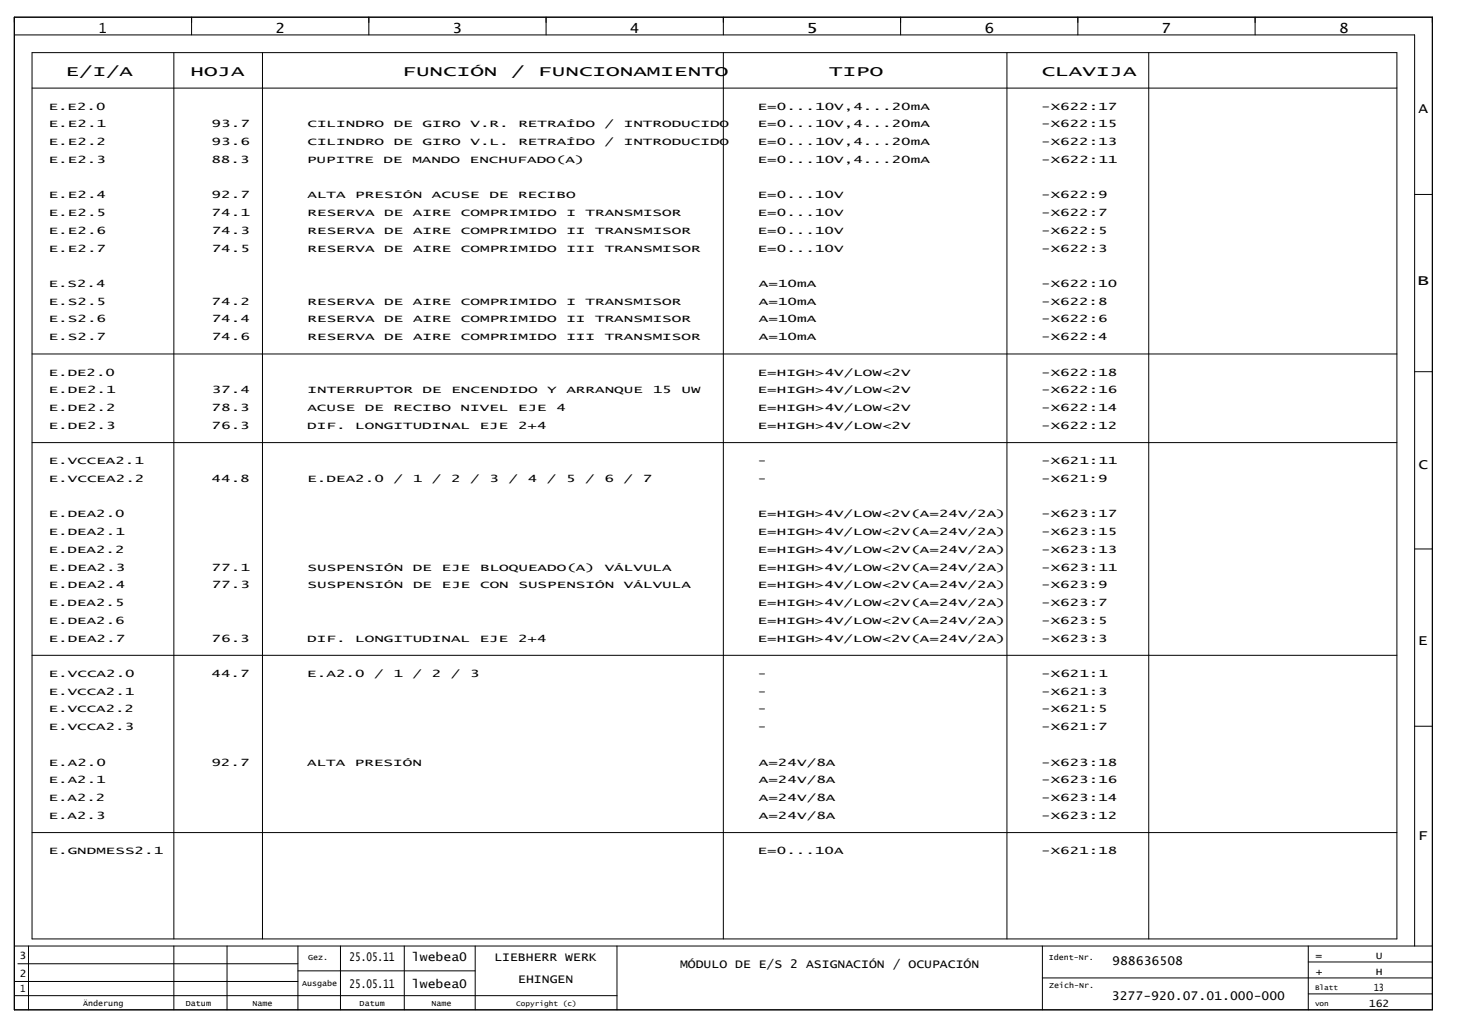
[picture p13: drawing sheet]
<svg xmlns="http://www.w3.org/2000/svg" width="408mm" height="284mm" viewBox="0 0 408 284" stroke-linecap="round" stroke-linejoin="round" font-family="sans-serif">
<defs><g id="words">
<g font-size="3.9">
<text x="27.6" y="9.3">1</text>
<text x="77" y="9.3">2</text>
<text x="126.4" y="9.3">3</text>
<text x="175.9" y="9.3">4</text>
<text x="225.1" y="9.3">5</text>
<text x="274.9" y="9.3">6</text>
<text x="324.4" y="9.3">7</text>
<text x="373.9" y="9.3">8</text>
<text x="18.3" y="21.2">E/I/A</text>
<text x="53.2" y="21.2">HOJA</text>
<text x="112.4" y="21.2">FUNCIÓN</text>
<text x="142.7" y="21.2">/</text>
<text x="150.3" y="21.2">FUNCIONAMIENTO</text>
<text x="231.6" y="21.2">TIPO</text>
<text x="290.9" y="21.2">CLAVIJA</text>
<text x="396.2" y="31.6">A</text>
<text x="395.8" y="79.6">B</text>
<text x="396.2" y="131.1">C</text>
<text x="396" y="180.1">E</text>
<text x="396" y="234.5">F</text>
</g>
<g font-size="3.4">
<text x="97.6" y="268.5">25.05.11</text>
<text x="115.1" y="268.5">lwebea0</text>
<text x="138" y="268.5">LIEBHERR WERK</text>
<text x="310.6" y="269.5">988636508</text>
<text x="97.6" y="275.9">25.05.11</text>
<text x="115.1" y="275.9">lwebea0</text>
<text x="144.7" y="274.4">EHINGEN</text>
<text x="189.9" y="270.4">MÓDULO DE E/S 2 ASIGNACIÓN / OCUPACIÓN</text>
<text x="310.5" y="279.4">3277-920.07.01.000-000</text>
</g>
<g font-size="2.8">
<text x="13.6" y="30.6">E.E2.0</text>
<text x="13.6" y="35.6">E.E2.1</text>
<text x="59.1" y="35.6">93.7</text>
<text x="85.9" y="35.6">CILINDRO</text>
<text x="110" y="35.6">DE</text>
<text x="118" y="35.6">GIRO</text>
<text x="131.4" y="35.6">V.R.</text>
<text x="144.8" y="35.6">RETRAÍDO</text>
<text x="168.8" y="35.6">/</text>
<text x="174.2" y="35.6">INTRODUCIDO</text>
<text x="211.6" y="30.6">E=0...10V,4...20mA</text>
<text x="211.6" y="35.6">E=0...10V,4...20mA</text>
<text x="290.8" y="30.6">-X622:17</text>
<text x="290.8" y="35.6">-X622:15</text>
<text x="13.6" y="40.5">E.E2.2</text>
<text x="59.1" y="40.5">93.6</text>
<text x="85.9" y="40.5">CILINDRO</text>
<text x="110" y="40.5">DE</text>
<text x="118" y="40.5">GIRO</text>
<text x="131.4" y="40.5">V.L.</text>
<text x="144.8" y="40.5">RETRAÍDO</text>
<text x="168.8" y="40.5">/</text>
<text x="174.2" y="40.5">INTRODUCIDO</text>
<text x="211.6" y="40.5">E=0...10V,4...20mA</text>
<text x="290.8" y="40.5">-X622:13</text>
<text x="13.6" y="45.5">E.E2.3</text>
<text x="59" y="45.5">88.3</text>
<text x="85.8" y="45.5">PUPITRE</text>
<text x="107.1" y="45.5">DE</text>
<text x="115.2" y="45.5">MANDO</text>
<text x="131.2" y="45.5">ENCHUFADO(A)</text>
<text x="211.6" y="45.5">E=0...10V,4...20mA</text>
<text x="290.8" y="45.5">-X622:11</text>
<text x="13.6" y="55.4">E.E2.4</text>
<text x="59.1" y="55.4">92.7</text>
<text x="85.9" y="55.4">ALTA</text>
<text x="99.2" y="55.4">PRESIÓN</text>
<text x="120.6" y="55.4">ACUSE</text>
<text x="136.7" y="55.4">DE</text>
<text x="144.7" y="55.4">RECIBO</text>
<text x="211.6" y="55.4">E=0...10V</text>
<text x="290.8" y="55.4">-X622:9</text>
<text x="13.6" y="60.3">E.E2.5</text>
<text x="13.6" y="65.3">E.E2.6</text>
<text x="59.1" y="60.3">74.1</text>
<text x="59.1" y="65.3">74.3</text>
<text x="85.9" y="60.3">RESERVA</text>
<text x="85.9" y="65.3">RESERVA</text>
<text x="107.3" y="60.3">DE</text>
<text x="107.3" y="65.3">DE</text>
<text x="115.3" y="60.3">AIRE</text>
<text x="115.3" y="65.3">AIRE</text>
<text x="128.7" y="60.3">COMPRIMIDO</text>
<text x="128.7" y="65.3">COMPRIMIDO</text>
<text x="158.2" y="60.3">I</text>
<text x="158.2" y="65.3">II</text>
<text x="163.5" y="60.3">TRANSMISOR</text>
<text x="166.2" y="65.3">TRANSMISOR</text>
<text x="211.6" y="60.3">E=0...10V</text>
<text x="211.6" y="65.3">E=0...10V</text>
<text x="290.8" y="60.3">-X622:7</text>
<text x="290.8" y="65.3">-X622:5</text>
<text x="13.6" y="70.2">E.E2.7</text>
<text x="59.1" y="70.2">74.5</text>
<text x="85.9" y="70.2">RESERVA</text>
<text x="107.3" y="70.2">DE</text>
<text x="115.3" y="70.2">AIRE</text>
<text x="128.7" y="70.2">COMPRIMIDO</text>
<text x="158.2" y="70.2">III</text>
<text x="168.9" y="70.2">TRANSMISOR</text>
<text x="211.6" y="70.2">E=0...10V</text>
<text x="290.8" y="70.2">-X622:3</text>
<text x="13.6" y="80.1">E.S2.4</text>
<text x="211.9" y="80.1">A=10mA</text>
<text x="290.8" y="80.1">-X622:10</text>
<text x="13.6" y="85.1">E.S2.5</text>
<text x="59.1" y="85.1">74.2</text>
<text x="85.9" y="85.1">RESERVA</text>
<text x="107.3" y="85.1">DE</text>
<text x="115.3" y="85.1">AIRE</text>
<text x="128.7" y="85.1">COMPRIMIDO</text>
<text x="158.2" y="85.1">I</text>
<text x="163.5" y="85.1">TRANSMISOR</text>
<text x="211.9" y="85.1">A=10mA</text>
<text x="290.8" y="85.1">-X622:8</text>
<text x="13.6" y="90">E.S2.6</text>
<text x="13.6" y="95">E.S2.7</text>
<text x="59.1" y="90">74.4</text>
<text x="59.1" y="95">74.6</text>
<text x="85.9" y="90">RESERVA</text>
<text x="85.9" y="95">RESERVA</text>
<text x="107.3" y="90">DE</text>
<text x="107.3" y="95">DE</text>
<text x="115.3" y="90">AIRE</text>
<text x="115.3" y="95">AIRE</text>
<text x="128.7" y="90">COMPRIMIDO</text>
<text x="128.7" y="95">COMPRIMIDO</text>
<text x="158.2" y="90">II</text>
<text x="158.2" y="95">III</text>
<text x="166.2" y="90">TRANSMISOR</text>
<text x="168.9" y="95">TRANSMISOR</text>
<text x="211.9" y="90">A=10mA</text>
<text x="211.9" y="95">A=10mA</text>
<text x="290.8" y="90">-X622:6</text>
<text x="290.8" y="95">-X622:4</text>
<text x="13.6" y="104.9">E.DE2.0</text>
<text x="211.6" y="104.9">E=HIGH&gt;4V/LOW&lt;2V</text>
<text x="290.8" y="104.9">-X622:18</text>
<text x="13.6" y="109.8">E.DE2.1</text>
<text x="59.1" y="109.8">37.4</text>
<text x="85.9" y="109.8">INTERRUPTOR</text>
<text x="118" y="109.8">DE</text>
<text x="126" y="109.8">ENCENDIDO</text>
<text x="152.8" y="109.8">Y</text>
<text x="158.2" y="109.8">ARRANQUE</text>
<text x="182.3" y="109.8">15</text>
<text x="190.3" y="109.8">UW</text>
<text x="211.6" y="109.8">E=HIGH&gt;4V/LOW&lt;2V</text>
<text x="290.8" y="109.8">-X622:16</text>
<text x="13.6" y="114.8">E.DE2.2</text>
<text x="13.6" y="119.7">E.DE2.3</text>
<text x="59.1" y="119.7">76.3</text>
<text x="59.1" y="114.8">78.3</text>
<text x="85.8" y="119.7">DIF.</text>
<text x="85.8" y="114.8">ACUSE</text>
<text x="99.2" y="119.7">LONGITUDINAL</text>
<text x="101.9" y="114.8">DE</text>
<text x="109.9" y="114.8">RECIBO</text>
<text x="128.6" y="114.8">NIVEL</text>
<text x="134" y="119.7">EJE</text>
<text x="144.7" y="119.7">2+4</text>
<text x="144.7" y="114.8">EJE</text>
<text x="155.4" y="114.8">4</text>
<text x="211.6" y="114.8">E=HIGH&gt;4V/LOW&lt;2V</text>
<text x="211.6" y="119.7">E=HIGH&gt;4V/LOW&lt;2V</text>
<text x="290.8" y="114.8">-X622:14</text>
<text x="290.8" y="119.7">-X622:12</text>
<text x="13.6" y="129.6">E.VCCEA2.1</text>
<text x="211.6" y="129.6">-</text>
<text x="290.8" y="129.6">-X621:11</text>
<text x="13.6" y="134.6">E.VCCEA2.2</text>
<text x="59.1" y="134.6">44.8</text>
<text x="85.8" y="134.6">E.DEA2.0</text>
<text x="109.9" y="134.6">/</text>
<text x="115.3" y="134.6">1</text>
<text x="120.6" y="134.6">/</text>
<text x="126" y="134.6">2</text>
<text x="131.3" y="134.6">/</text>
<text x="136.7" y="134.6">3</text>
<text x="142" y="134.6">/</text>
<text x="147.4" y="134.6">4</text>
<text x="152.7" y="134.6">/</text>
<text x="158.1" y="134.6">5</text>
<text x="163.4" y="134.6">/</text>
<text x="168.8" y="134.6">6</text>
<text x="174.1" y="134.6">/</text>
<text x="179.5" y="134.6">7</text>
<text x="211.6" y="134.6">-</text>
<text x="290.8" y="134.6">-X621:9</text>
<text x="13.6" y="144.5">E.DEA2.0</text>
<text x="13.6" y="149.4">E.DEA2.1</text>
<text x="211.6" y="144.5">E=HIGH&gt;4V/LOW&lt;2V(A=24V/2A)</text>
<text x="211.6" y="149.4">E=HIGH&gt;4V/LOW&lt;2V(A=24V/2A)</text>
<text x="290.8" y="144.5">-X623:17</text>
<text x="290.8" y="149.4">-X623:15</text>
<text x="13.6" y="154.4">E.DEA2.2</text>
<text x="211.6" y="154.4">E=HIGH&gt;4V/LOW&lt;2V(A=24V/2A)</text>
<text x="290.8" y="154.4">-X623:13</text>
<text x="13.6" y="159.3">E.DEA2.3</text>
<text x="59.1" y="159.3">77.1</text>
<text x="85.9" y="159.3">SUSPENSIÓN</text>
<text x="115.3" y="159.3">DE</text>
<text x="123.4" y="159.3">EJE</text>
<text x="134.1" y="159.3">BLOQUEADO(A)</text>
<text x="168.9" y="159.3">VÁLVULA</text>
<text x="211.6" y="159.3">E=HIGH&gt;4V/LOW&lt;2V(A=24V/2A)</text>
<text x="290.8" y="159.3">-X623:11</text>
<text x="13.6" y="164.3">E.DEA2.4</text>
<text x="59.1" y="164.3">77.3</text>
<text x="85.9" y="164.3">SUSPENSIÓN</text>
<text x="115.3" y="164.3">DE</text>
<text x="123.4" y="164.3">EJE</text>
<text x="134.1" y="164.3">CON</text>
<text x="144.8" y="164.3">SUSPENSIÓN</text>
<text x="174.2" y="164.3">VÁLVULA</text>
<text x="211.6" y="164.3">E=HIGH&gt;4V/LOW&lt;2V(A=24V/2A)</text>
<text x="290.8" y="164.3">-X623:9</text>
<text x="13.6" y="169.2">E.DEA2.5</text>
<text x="211.6" y="169.2">E=HIGH&gt;4V/LOW&lt;2V(A=24V/2A)</text>
<text x="290.8" y="169.2">-X623:7</text>
<text x="13.6" y="174.2">E.DEA2.6</text>
<text x="13.6" y="179.1">E.DEA2.7</text>
<text x="59.1" y="179.1">76.3</text>
<text x="85.8" y="179.1">DIF.</text>
<text x="99.2" y="179.1">LONGITUDINAL</text>
<text x="134" y="179.1">EJE</text>
<text x="144.7" y="179.1">2+4</text>
<text x="211.6" y="174.2">E=HIGH&gt;4V/LOW&lt;2V(A=24V/2A)</text>
<text x="211.6" y="179.1">E=HIGH&gt;4V/LOW&lt;2V(A=24V/2A)</text>
<text x="290.8" y="174.2">-X623:5</text>
<text x="290.8" y="179.1">-X623:3</text>
<text x="13.6" y="189">E.VCCA2.0</text>
<text x="59.1" y="189">44.7</text>
<text x="85.8" y="189">E.A2.0</text>
<text x="104.5" y="189">/</text>
<text x="109.9" y="189">1</text>
<text x="115.2" y="189">/</text>
<text x="120.6" y="189">2</text>
<text x="125.9" y="189">/</text>
<text x="131.3" y="189">3</text>
<text x="211.6" y="189">-</text>
<text x="290.8" y="189">-X621:1</text>
<text x="13.6" y="194">E.VCCA2.1</text>
<text x="211.6" y="194">-</text>
<text x="290.8" y="194">-X621:3</text>
<text x="13.6" y="198.9">E.VCCA2.2</text>
<text x="13.6" y="203.9">E.VCCA2.3</text>
<text x="211.6" y="198.9">-</text>
<text x="211.6" y="203.9">-</text>
<text x="290.8" y="198.9">-X621:5</text>
<text x="290.8" y="203.9">-X621:7</text>
<text x="13.6" y="213.8">E.A2.0</text>
<text x="59" y="213.8">92.7</text>
<text x="85.8" y="213.8">ALTA</text>
<text x="99.1" y="213.8">PRESIÓN</text>
<text x="211.9" y="213.8">A=24V/8A</text>
<text x="290.8" y="213.8">-X623:18</text>
<text x="13.6" y="218.7">E.A2.1</text>
<text x="211.9" y="218.7">A=24V/8A</text>
<text x="290.8" y="218.7">-X623:16</text>
<text x="13.6" y="223.7">E.A2.2</text>
<text x="211.9" y="223.7">A=24V/8A</text>
<text x="290.8" y="223.7">-X623:14</text>
<text x="13.6" y="228.6">E.A2.3</text>
<text x="211.9" y="228.6">A=24V/8A</text>
<text x="290.8" y="228.6">-X623:12</text>
<text x="13.6" y="238.5">E.GNDMESS2.1</text>
<text x="211.6" y="238.5">E=0...10A</text>
<text x="290.8" y="238.5">-X621:18</text>
<text x="5.4" y="267.8">3</text>
<text x="367.4" y="267.8">=</text>
<text x="384.3" y="267.8">U</text>
<text x="5.5" y="272.7">2</text>
<text x="367.4" y="272.2">+</text>
<text x="384.3" y="272.2">H</text>
<text x="5.6" y="277.2">1</text>
<text x="382.3" y="281.1">162</text>
<text x="383.7" y="276.7">13</text>
</g>
<g font-size="2.2">
<text x="86" y="268">Gez.</text>
<text x="292.9" y="268">Ident-Nr.</text>
<text x="84.3" y="275.5">Ausgabe</text>
<text x="293" y="275.9">Zeich-Nr.</text>
<text x="23.2" y="280.9">Änderung</text>
<text x="51.9" y="280.9">Datum</text>
<text x="70.5" y="280.9">Name</text>
<text x="100.4" y="280.9">Datum</text>
<text x="120.5" y="280.9">Name</text>
</g>
<g font-size="2">
<text x="144.2" y="280.8">Copyright (c)</text>
<text x="367.2" y="280.8">von</text>
<text x="367.2" y="276.4">Blatt</text>
</g>
</g></defs>
<g fill="none" stroke="#000" stroke-width=".28">
<path d="M4 4.8h396v277.2h-396zM4 9.7h391.1v254.5M9 14.7h381.1v247.5h-381.1zM48.5 14.7v247.5M53.5 4.8v4.9M73.3 14.7v247.5M103 4.8v4.9M152.5 4.8v4.9M202 4.8v4.9M202 14.7v247.5M251.5 4.8v4.9M281.2 14.7v247.5"/>
<path d="M301 4.8v4.9M320.8 14.7v247.5M350.5 4.8v4.9M9 24.6h381.1M395.1 54.3h4.9M9 98.8h381.1M395.1 103.8h4.9M9 123.6h381.1M395.1 153.3h4.9M9 183h381.1M395.1 202.8h4.9M9 232.5h381.1"/>
<path d="M4 278h168.3M4 274.1h79.2M4 264.2h396M5 269.1h78.2M8 264.2v17.8M48.5 264.2v17.8M63.4 264.2v17.8M83.2 264.2v17.8M83.2 271.1h49.5M95.1 264.2v17.8M112.9 264.2v17.8M132.7 264.2v17.8"/>
<path d="M172.3 264.2v17.8M291.1 264.2v17.8M291.1 273.1h108.9M365.4 264.2v17.8M365.4 277.5h34.6M365.4 268.6h34.6"/>
</g>
<use href="#words"/>
</svg>
